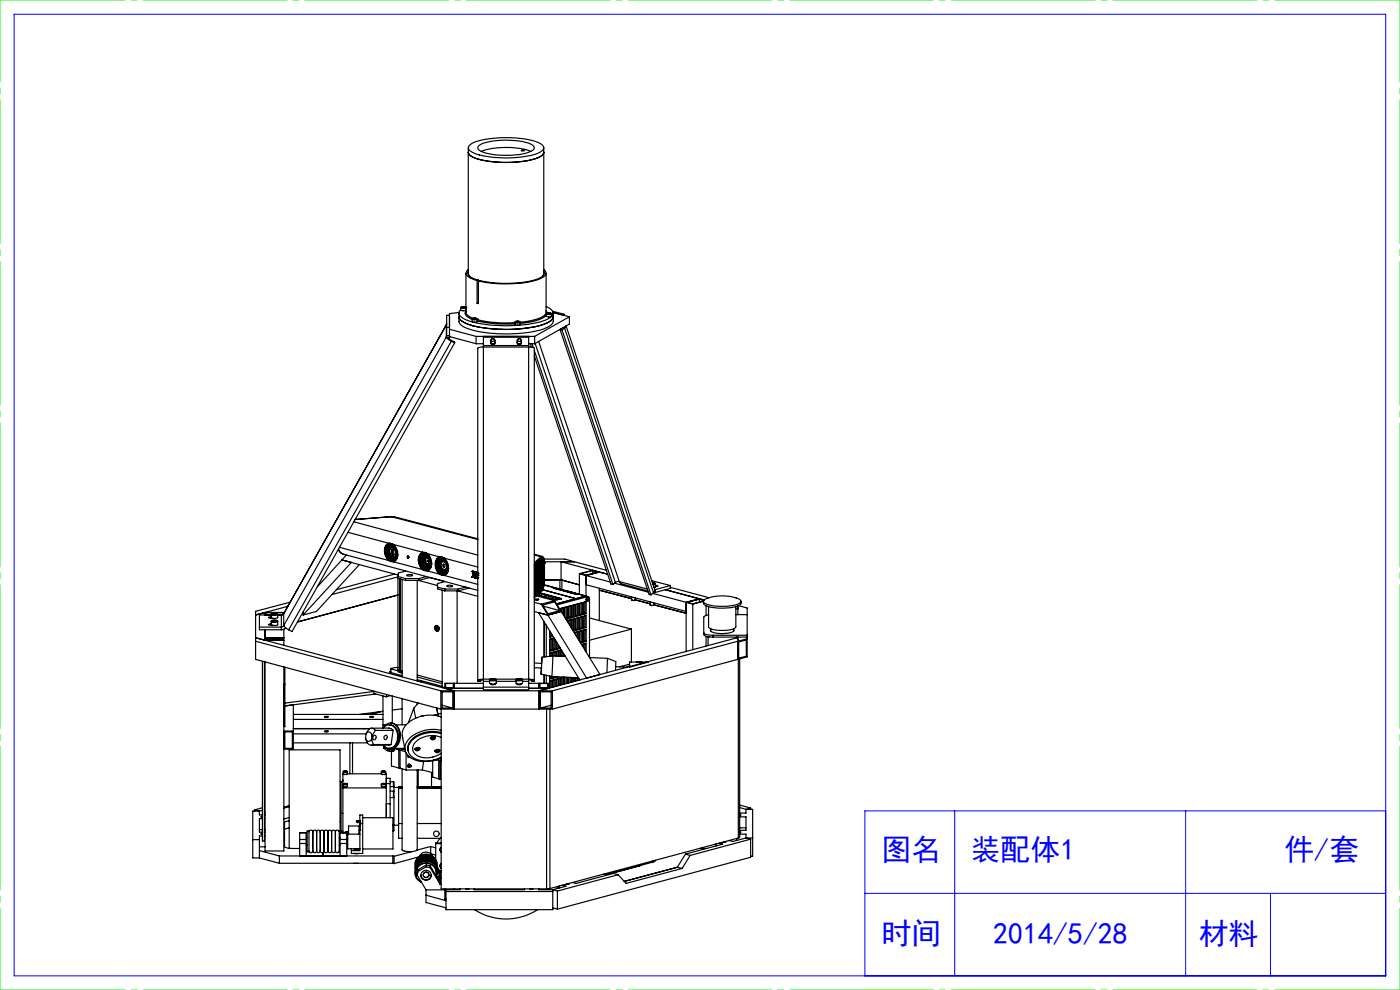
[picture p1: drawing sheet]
<svg xmlns="http://www.w3.org/2000/svg" width="297mm" height="210mm" viewBox="0 0 297 210" stroke-linecap="round" stroke-linejoin="round" font-family="sans-serif">
<defs><g id="words">
<g font-size="6.3" fill="#00f">
<text x="187" y="182.5">图名</text>
<text x="205.9" y="182.5">装配体1</text>
<text x="272.5" y="182.5">件/套</text>
<text x="187" y="200.3">时间</text>
<text x="210.7" y="200.3">2014/5/28</text>
<text x="254.3" y="200.3">材料</text>
</g>
</g></defs>
<path d="M0 0h297M0 210h297" fill="none" stroke="#0f0" stroke-width=".21" stroke-dasharray="30.5 1.3 1.3 1.3" stroke-dashoffset="3.9"/>
<path d="M0 210v-210M297 210v-210" fill="none" stroke="#0f0" stroke-width=".21" stroke-dasharray="30.5 1.3 1.3 1.3" stroke-dashoffset="13.1"/>
<path d="M3 3h291v204h-291zM202.5 172v35M251.5 172v35M294 172h-110.5v35M183.5 189.5h110.5M269.5 189.5v17.5" fill="none" stroke="#00f" stroke-width=".21"/>
<g fill="none" stroke="#000" stroke-width=".25">
<path d="M99.3 31.4v26.7l.3 .5M99.3 32.3a2.21 2.21 0 0 0 1.9 1.4 23.9 23.9 0 0 0 12.9-.2l.9-.6 .4-.6a2.37 2.37 0 0 1-2.1 1.5 22.8 22.8 0 0 1-13.2-.6l-.5-.4zM99.6 30.8a11.4 11.4 0 0 1 6.2-1.6h1.5a16.3 16.3 0 0 1 7.5 1.4 .84 .84 0 0 1 .6 .8 .84 .84 0 0 1-.6 .8 18.7 18.7 0 0 1-9.2 1.2 10.2 10.2 0 0 1-6-1.6l-.2-.6zM101.5 31a7.3 7.3 0 0 1 4.7-1.2l.7-.1a10.9 10.9 0 0 1 6.3 1.3l.1 .5a5.2 5.2 0 0 1-3.6 1.3l-.6 .1a12.7 12.7 0 0 1-7.6-1.2l-.1-.3zM102.1 32.1a16.6 16.6 0 0 1 10.5 0M110.6 31.9l.6 .1zM115.4 31.4v26.6l-.3 .6M98.8 58v8.2a1.81 1.81 0 0 0 1.6 1.3M99.3 57.2a.9 .9 0 0 0-.4 .9 .9 .9 0 0 0 .6 .7l1.7 .7M99.3 57.6v.2a1.79 1.79 0 0 0 1.7 1.5l.5 .1M101.2 59.5v4.8M101.5 59.6v4.8l-.3-.1"/>
<path d="M101.5 59.4l.1 .2M101.5 59.4l-.3 .1M115.4 57.2a.9 .9 0 0 1 .5 .9 .9 .9 0 0 1-.8 .8 22.7 22.7 0 0 1-11.7 1.1l-1.9-.4M115.4 57.6a1.19 1.19 0 0 1-1.1 1.5 24.5 24.5 0 0 1-12.5 .4l-.3 .1M115.9 58v8.2a2.09 2.09 0 0 1-1.9 1.5l-4.1 .8-.6-.1M94.7 71.5l1 .9M94.7 68.9l-34.5 61.3M94.7 71.5l-34.5 61.2M94.7 71.5l.5 .3M94.7 68.9v2.6M94.7 68.9h.1M94.8 71.2h.6l-.2 .6"/>
<path d="M94.8 71.2l-.1 .3M94.8 68.6l-.1 .3M94.8 69.5h.6M95.2 71.8l.5 .4M95.4 69.8l5.6 1.6M95.4 66.9h-.6v4.3M95.5 71.4l-.3 .4M95.7 72.4l-34.5 61.2M95.7 72.2v.2M95.7 72.4l.7 .3M95.7 72.2l.7 .4v.1M96.4 72.7l-34.5 61.3-.7-.4"/>
<path d="M97.4 66.4v1.7a2.3 2.3 0 0 0 1.9 1.6 29.5 29.5 0 0 0 16.4-.1l1.1-.6 .4-.4 .2-.5v-1.7M97.4 67.2a2.2 2.2 0 0 0 1.8 1.5 29.6 29.6 0 0 0 16.4 0 2.17 2.17 0 0 0 1.8-1.5 2.52 2.52 0 0 1-2.1 1.6 29.5 29.5 0 0 1-16.5-.2l-1-.6-.4-.5zM97.4 66.3l-2 .2v4.9l5.6 1.5M97.7 65.3l.5-.3 .6 .3M97.7 65.3v.4a.93 .93 0 0 0 1.1 0v-.4M97.7 65.3l.3 .1 .8-.1M97.8 65.2l.7-.1 .2 .1-.5 .1zM98 65.1v.1M98.3 65.1h.2h-.5M98.3 65.1h-.3M98.3 65.1v.2M98.8 65.3h.1"/>
<path d="M98.8 65.9a.91 .91 0 0 0 .6 1.5l.8 .3M98.8 65l-.2 .1M100.2 67.7l.4-.2 .6 .2M100.2 67.7v.5a.93 .93 0 0 0 1 0v-.5M100.2 67.7l.2 .1 .8-.1M100.3 67.5h.5l.4 .1-.1 .1a.55 .55 0 0 1-.8-.2zM100.5 67.6h.5zM100.8 67.5v.2M101 71.4h12.4M101 72.9h1.6M101 71.4v1.5M101.2 67.7h.1"/>
<path d="M101.2 67.8l.4 .1a27.6 27.6 0 0 0 7.6 .5M101.2 68.1l4 .6h4.1M101.5 64.3h-.3M102.6 73.6l-1.2 .3v70.6h.6v-.2M102.6 73.3v.3M102.6 71.4v1.9M102.6 73.6v70.5M102.6 73.6h9.5M102.6 73.3h9.5M102.6 71.5h9.5M104.1 72.6a.46 .46 0 0 0 .5 .4 .46 .46 0 0 0 .4-.4M104.2 72l.4-.2 .3 .2 .1 .7a.46 .46 0 0 1-.4 .5 .46 .46 0 0 1-.5-.5z"/>
<path d="M104.3 72.9h.5M109.3 68.3l.9-.1 .1 .1v.6l-.9 .1zM109.3 68.3l.1-.1a.55 .55 0 0 1 .8 .1l-.7 .1zM109.6 68.2v.1M109.7 72.6a.44 .44 0 0 0 .5 .4 .44 .44 0 0 0 .4-.4M109.8 68.2l.3 .1-.4 .1-.1-.2M109.8 68.2h-.2M109.8 68.2v.1M109.9 72l.3-.2 .3 .2 .1 .7a.44 .44 0 0 1-.4 .5 .44 .44 0 0 1-.5-.5zM109.9 72.9h.6M112.1 73.6l1.2 .2v70.7h-.6v-.2M112.1 73.3v.3"/>
<path d="M112.1 72.9h1.3M112.1 71.4v1.9M112.1 73.6v70.5M112.5 72.9l.2 .8M112.9 72.9l.2 .8M113.3 74.4l16.7 49.6M113.3 75.5l16.3 48.4 .4 .1M113.4 71.4v1.5M113.5 72.8l17.1 50.8M114.3 72.4l17.1 51M115.9 65a1.66 1.66 0 0 1 1.4 1.7 3.8 3.8 0 0 1-2.7 1.6 30.7 30.7 0 0 1-15.9-.5l-.3-.2a1.13 1.13 0 0 1-.7-1.9M115.9 65.9l.2 .5"/>
<path d="M115.9 66.6l.4-.3 .7 .3M115.9 66.6v.5a.93 .93 0 0 0 1.1 0v-.5M115.9 66.9a9.3 9.3 0 0 1-5.6 1.7M115.9 66.6l.3 .1 .8-.1M116 66.4l.5-.1 .4 .2-.1 .1a.55 .55 0 0 1-.8-.2zM116.2 66.5h.1M116.5 66.4l.2 .1h-.5M116.5 66.4l-.3 .1M116.5 66.4v.2M117 66.6h.1M117.3 66l2.4 .7M118.8 69.9l.4 .1"/>
<path d="M118.8 69.9l18.9 56.1 .4 .2M119 69.8l-.2 .1M119.2 70l18.9 56.2M119.5 69.5l.3 .1M119.7 66.7v.2M119.7 66.7l-.5 .1-1.9-.5 3.5 .9M119.8 69.6l.3-.4 18.8 55.9M119.8 69.6l-.6 .4M119.8 69.6l18.8 56.1M120.8 67.2l-7.4 4.2M120.8 67.2v1.5l-7.4 4.2M71.8 116.5l.5 .8 .5 .3"/>
<path d="M71.8 116.5l.5 .8 .5 .3 28.6 7.6M72 116.1l10.5 2.8M72.5 118.8l12 3.2M72.5 118.8l-5.2 5.7M72.5 118.8l2 .5-10.2 11.1M73.4 117.7l-.9 1.1M73.8 112.9l8.7 2.3M75.1 110.7l26.3 7M76.2 119.8l-9.1 9.9-2.8 .7M82.2 115.7a1.45 1.45 0 0 1 2 1.4 1.23 1.23 0 0 1-.1 1.3 1.23 1.23 0 0 1-1.3 .4 2.24 2.24 0 0 1-.6-3.1zM82.2 115.9a.99 .99 0 0 1 1.7 .4 1.53 1.53 0 0 1-.6 2.5 1.91 1.91 0 0 1-1.1-2.9zM82.5 115.9a1.11 1.11 0 0 1 1.6 .9 1.15 1.15 0 0 1-1 1.8 1.76 1.76 0 0 1-.6-2.7z"/>
<path d="M82.5 115.2l.9 .3M82.5 118.9l.9 .3M82.5 116.1a1.09 1.09 0 0 1 1.2 .1 1.09 1.09 0 0 1 .4 1.1 .85 .85 0 0 1-.6 1.1 .85 .85 0 0 1-1.1-.7l-.1-.9zM82.5 115.2l.1 .1M82.5 115.2a2.03 2.03 0 0 0-.4 3.3l.4 .4M82.6 118.8l.5 .3h.4M82.6 115.3a1.93 1.93 0 0 0-.5 3l.5 .5M82.6 115.3h.3l.6 .2M82.6 115.5a1.97 1.97 0 0 0-.7 1.9 1.97 1.97 0 0 0 1.4 1.5h.2M82.6 118.8l-.1 .1M82.7 115.6a1.77 1.77 0 0 0-.7 1.8 1.77 1.77 0 0 0 1.4 1.3h.1M82.8 116.1a1.18 1.18 0 0 1 1.1 .5 1.18 1.18 0 0 1 0 1.3 .74 .74 0 0 1-.8 .3 .74 .74 0 0 1-.6-.7l-.1-.8z"/>
<path d="M82.8 115.7a1.64 1.64 0 0 0 .4 2.9M82.9 115.9a1.42 1.42 0 0 0-.5 1.4 1.42 1.42 0 0 0 1.1 1.1M82.9 116.3a.98 .98 0 0 1 1.1 .4 .98 .98 0 0 1-.2 1.2 .9 .9 0 0 1-1-.2 .9 .9 0 0 1-.1-1.1zM83 116a1.27 1.27 0 0 0 .3 2.2M83 109.6l1.8 .3 16.6 4.4M83 109.6h.1M83 109.6l18.4 4.8M83 109.6l-7.7 .6M83.1 116.2a1.07 1.07 0 0 0-.4 1.1 1.07 1.07 0 0 0 .9 .8M83.1 116.7a.2 .2 0 0 1 .3-.2 .2 .2 0 0 1 .1 .3v.8h-.1M83.1 117.4l.2 .2M83.1 116.7v.7"/>
<path d="M83.1 116.7h.1M83.1 117.4h.1M83.2 118.6h.3M83.2 117.4l.1 .2M83.3 116.5l-.1 .2M83.3 118.2h.3M83.3 117.6h.1M83.4 117.6h.1M83.4 115.5a2.38 2.38 0 0 1 .3 3.6l-.3 .1M83.4 115.5l6.3 1.6M83.4 119.2l6.3 1.6M83.5 119.1l-.1 .1"/>
<path d="M84.4 117.6l-.1 .7a1.05 1.05 0 0 1-.8 .8M86.4 118a.21 .21 0 0 1 .4 .1 .22 .22 0 0 1-.4 .2zM89.2 117.8a1.03 1.03 0 0 1 1.8 .2 1.9 1.9 0 0 1-.3 2.8 1.96 1.96 0 0 1-1.5-3zM89.4 117.8a1.22 1.22 0 0 1 1.3-.1 1.22 1.22 0 0 1 .6 1.2 1.17 1.17 0 0 1-1 1.7 1.94 1.94 0 0 1-.9-2.8zM89.5 118a.93 .93 0 0 1 .9-.3 .93 .93 0 0 1 .7 .7 1.36 1.36 0 0 1-.5 2.1 1.69 1.69 0 0 1-1.1-2.5zM89.7 117.1h.4l.5 .3M89.7 117.1v.1M89.7 117.1a2.19 2.19 0 0 0 0 3.7M89.7 117.2a2.07 2.07 0 0 0-.2 3.3l.2 .2M89.7 117.2l1 .3M89.8 117.4a1.94 1.94 0 0 0 0 3.1l.5 .3h.4M89.9 117.9a1.23 1.23 0 0 1 1.4 1.6 .81 .81 0 0 1-.8 .9 .81 .81 0 0 1-.9-.8l-.1-.9 .1-.5z"/>
<path d="M89.9 118.3a.72 .72 0 0 1 .8-.1 .72 .72 0 0 1 .4 .7 .67 .67 0 0 1-.1 .9 .67 .67 0 0 1-.9 0l-.4-.7zM89.9 117.5a1.73 1.73 0 0 0-.7 1.9 1.73 1.73 0 0 0 1.5 1.2M90 117.7a1.56 1.56 0 0 0-.6 1.6 1.56 1.56 0 0 0 1.3 1.2M90.1 117.8a1.42 1.42 0 0 0-.5 1.5 1.42 1.42 0 0 0 1.1 1M90.1 118.3a.76 .76 0 0 1 .9 .3 .76 .76 0 0 1 0 .9 .55 .55 0 0 1-.6 .3 .55 .55 0 0 1-.4-.6l-.1-.5zM90.2 118.1a1.07 1.07 0 0 0-.4 1.1 1.07 1.07 0 0 0 .9 .8M90.3 118.2a.89 .89 0 0 0-.3 1 .89 .89 0 0 0 .7 .6M90.3 118.4a.69 .69 0 0 1 .7 .5 .69 .69 0 0 1-.3 .8 .72 .72 0 0 1-.6-.6 .72 .72 0 0 1 .2-.7zM90.6 118.9l.1 .2zM90.6 117.4a2.34 2.34 0 0 1 .3 3.6l-.3 .1M90.6 117.4l2.7 .7M90.7 118.9v.2"/>
<path d="M90.7 118.5a.51 .51 0 0 0-.4 .6 .51 .51 0 0 0 .6 .3M91.6 119.5l-.3 1-.6 .5M93 118.6a1.3 1.3 0 0 1 1.9 1 1.54 1.54 0 0 1-.8 2.2 2.06 2.06 0 0 1-1.1-3.2zM93 118.8a1.22 1.22 0 0 1 1.3-.1 1.22 1.22 0 0 1 .6 1.2 1.21 1.21 0 0 1-1.1 1.7 2.02 2.02 0 0 1-.8-2.8zM93.1 118.9a.93 .93 0 0 1 .9-.2 .93 .93 0 0 1 .7 .7 1.26 1.26 0 0 1-.8 2.1 1.86 1.86 0 0 1-.8-2.6zM93.3 118.1h.4l.5 .3M93.3 118.1v.1M93.3 118.1a1.74 1.74 0 0 0-.8 2.5l.8 1.2M93.3 119a.88 .88 0 0 1 .9-.1 .88 .88 0 0 1 .6 .7 1.04 1.04 0 0 1-.8 1.7 1.6 1.6 0 0 1-.7-2.3zM93.3 118.2a2.07 2.07 0 0 0-.2 3.3l.2 .2M93.3 118.2l1 .2M93.4 118.3a1.87 1.87 0 0 0-.3 3l.7 .5"/>
<path d="M93.5 118.5a1.77 1.77 0 0 0-.7 1.8 1.77 1.77 0 0 0 1.5 1.3M93.6 118.6a1.58 1.58 0 0 0-.6 1.7 1.58 1.58 0 0 0 1.3 1.2M93.6 119a1.18 1.18 0 0 1 1.1 .5 1.18 1.18 0 0 1 0 1.3 .76 .76 0 0 1-.8 .3 .76 .76 0 0 1-.6-.7v-1.1zM93.7 118.8a1.4 1.4 0 0 0-.5 1.4 1.4 1.4 0 0 0 1.1 1.1M93.7 119.2a.97 .97 0 0 1 1 .4 .97 .97 0 0 1-.1 1.1 .81 .81 0 0 1-1 0 .81 .81 0 0 1-.2-.9zM93.8 118.9a1.22 1.22 0 0 0-.5 1.3 1.22 1.22 0 0 0 1 .9M94 119.7a.26 .26 0 0 1 .4 .2 .26 .26 0 0 1-.4 .2zM94.1 119.7a.38 .38 0 0 0 .2 .6M94.2 118.4a2.34 2.34 0 0 1 .2 3.5l-.2 .2M94.2 118.4l7.2 1.9M94.3 119.2a.82 .82 0 0 0-.8 .7 .82 .82 0 0 0 .7 .9l.5-.2M113.3 117.6l1.7 .4"/>
<path d="M113.3 119.8l.1 6.7M113.3 117.7l1.5 .4M113.5 119.8l.1-.1-.1 6.8zM113.5 119.7v6.7M113.6 119.6l.1-.1v6.7M113.7 119.5l-.1 6.8M113.8 119.4v6.7M113.8 119.4l.1-.1v6.7M113.8 119.4v6.6M114 119.2v6.7M114.2 119.1v6.6M114.3 118.9l.2-.1-.1 6.7"/>
<path d="M114.4 118.9l-.1 6.8M114.6 118.7v6.7M114.8 118.1l.1 .2M114.8 118.1l-1.5 1.3M114.8 118.6v6.6M114.9 118.3l.2-.1 .3 .3 .1 .9M114.9 118.6h.1M114.9 118.5h.1M114.9 118.5v6.6M114.9 118.3l-1.6 1.4M114.9 118.4v.2M114.9 118.4l.1 .1"/>
<path d="M114.9 118.4h.1M114.9 118.5v6.4M114.9 118.5v.1M115 118a1.42 1.42 0 0 1 .5 1.4M115 118.5h-.1M115 118l-.2 .1M115 118.5v6.4M115.1 118.4v.1M115.1 118.5v6.3M115.1 118.5h.1M115.1 118.5l.2 .9M115.1 118.4h.1"/>
<path d="M115.1 118.4l.3 .3v.8M115.3 119.4v3.7M115.3 119.4l-.2 .1M115.3 119.4l.1 .1M115.4 118.6h4.4l2 .6M115.4 119.5v3.6M115.5 119.4v3.7M115.5 119.4h.1M115.5 119.2h6.3M121.8 119.2l6.8 1.8M54.2 136l39.3 10.5M56.2 130.4h.1"/>
<path d="M56.2 135.8l-2-.5 42.1 11.2v3.9M56.2 129.9v.5M56.2 133.6v2.2M56.2 129.9h4v.2M56.2 135.3h4M56.2 135.8h4M56.4 130v.4h1.1M56.4 135.3v.4h3.6v-.4M57.4 132.4l-.5 .1 .5 .1M57.4 130.9l-.5 .1 .5 .1M57.4 132.6h.3M57.4 132.4h.1"/>
<path d="M57.4 131.1h.3M57.4 130.9h.1M57.4 130.9v.2M57.4 132.4v.2M57.5 130.3a1.08 1.08 0 0 1 1.4 0M57.5 131.8a.98 .98 0 0 1 1.4 0M57.5 130.3l.1 .7a1.35 1.35 0 0 0 1.3 0v-.7M57.5 131.8v.7l.5 .2 .8-.1 .1-.8M57.5 130.3l.1 .1a1.35 1.35 0 0 0 1.3-.1M57.5 131.8l.5 .2 .9-.2M57.5 130.4h-2.5v3.2h4.7M57.6 130.2l.4-.1 .8 .1a.96 .96 0 0 1-1.2 0z"/>
<path d="M57.7 131.6h.1a.65 .65 0 0 1 1 .2h-.1a.68 .68 0 0 1-1-.2zM58.1 130.1l-.2 .1h.7l-.2-.1M58.1 130.1h.3M58.1 130.1v.2M58.1 131.6v.2M58.1 131.6l-.2 .1h.7l-.2-.1M58.1 131.6h.3M58.4 130.1v.2M58.4 131.6v.2M58.9 130.4h1M58.9 130.4h.9M60 130v.3"/>
<path d="M60.2 132.7l1 .9M60.2 130.2l-.5 .2v3.2M60.2 132.7l-.4 .3h-4.8M60.2 130.2v2.5M60.2 133.5v3.4M60.2 130.1v.1M60.6 133.2l-.5 .3-.4 .1M61.1 128.6l-6.9 1.8 2-.5M61.6 127.7l-7.4 2v10.2l39.3 10.5M64.3 129.8v.6M83.7 121.8l-12.3 3.3M84.4 126.2l-21.3 5.7"/>
<path d="M84.4 121.9v20.2M84.4 122.4l-14 3.7M84.5 122.3l1.5 .4M84.8 122.8v19.4M85.3 122.9v20.7M86 122.7h2.9M86 122.7v.4M86 123.1h2.9M86.1 121.1l-1.6 .5v1.1l1.5 .4M86.3 122l.1-.1a1 1 0 0 1 1.1 .2h-.1a.96 .96 0 0 1-1.1-.1zM88.5 123.1v21.4M88.8 123.1l4 1.1"/>
<path d="M88.9 122.7v.4M89.7 120.8l.5 .3h.4M89.7 120.7l1 .3M89.7 120.7v.1M90.5 122.3l-1.6 .4M90.6 121.1l2.7 .7M90.7 121l-.1 .1M91.1 122.5h.1M91.1 122.5l3.3 .9M91.1 122.5l-2.2 .6M92.3 132.9a.5 .5 0 0 1 .7 .3 .5 .5 0 0 1-.3 .6l-.4-.3zM92.4 132.7a.64 .64 0 0 1 .7 .5 .64 .64 0 0 1-.4 .7 .78 .78 0 0 1-.3-1.2z"/>
<path d="M92.4 133.2h.2M92.4 133.2v.1M92.4 133.3h.2M92.4 133.3h.1M92.5 133.2v.1M92.5 132.8h.1M92.6 132.8a.58 .58 0 0 1 .5 .4 .58 .58 0 0 1-.3 .6M92.6 133.3v.1M92.6 133.6h.1M92.6 133.4v.2M92.6 133.2h.1M92.6 133h.1"/>
<path d="M92.6 133v.2M92.7 133h.1M92.7 133.5l-.1 .1M92.7 133.2v.1M92.7 133.2l-.2 .1M92.7 133.2h-.1M92.7 133v.2M92.7 133.4v.2M92.7 133.4h.2M92.7 133.3h.2M92.7 133.3h-.1M92.8 124.6l1.6 .3"/>
<path d="M92.8 133.3l-.2 .1M92.9 133.3l-.2 .1M92.9 133.3v.1M92.9 132.9l.2 .1M93 133l.1 .3zM93.1 133.3v.1M93.1 133.3v.2M93.3 121.8l.9 .3M93.3 121.7l.5 .2h.5M93.3 121.7v.1M93.8 125.2v20.7l.6-.1M93.8 121.8h.5"/>
<path d="M94.2 122.1l7.2 1.9M94.3 121.9l-.1 .2M94.4 124.9v.4M94.4 124.9h2.8M94.4 125.3h2.8M94.4 123.4l-1.6 .4v1.1l1.6 .4M94.8 124.3a1.34 1.34 0 0 1 1.2 0 1.15 1.15 0 0 1-1.2 0zM95.2 120.5l-.3 1-.6 .4M97 125.3v19.6M97.1 125.3l4.3 1.2M97.2 124.9v.4M98.8 124.5l-1.6 .4"/>
<path d="M99.5 124.7l-2.3 .6M100.2 122.4h.1M100.2 121.2h.1M100.2 121.2l.2 .7M100.3 122.4h.1M100.3 121.2h.1M100.3 121.2l.2 .6M100.4 121.9h.1M100.4 121.9l-.2 .5M100.5 121.9h.1M100.5 121.9l-.3 .5M100.5 122h.1"/>
<path d="M100.5 121.8h.1M100.5 122v.1M100.5 122l-.2 .4M100.5 122.1l.3 .5M100.6 122h.1M100.6 122l.2 .5M100.6 121.9h.1M100.6 121.9l.3 .7M100.8 122.6h.1M100.8 121.3h.1M100.8 121.3l-.3 .5M100.8 121.3v.1"/>
<path d="M100.8 122.5v.1M100.8 121.3l.1 .1M100.8 122.5l.1 .1M100.8 121.4l-.2 .4M100.8 121.4h.1M100.9 121.4h.1M100.9 122.6h.1M100.9 122v.1M100.9 122h.1M100.9 121.4l-.3 .5M100.9 122.1h.2M100.9 121.9h.1"/>
<path d="M100.9 121.9v.1M100.9 122l.2 .1M101 121.9h.1M101 121.9l-.1 .1M101.1 121.9h.1M101.1 122.7h.1M101.1 121.4v.1M101.1 122.1h.1M101.1 121.5h.1M101.1 121.5v.4M101.1 122.1v.6M101.1 121.4l.3 .1"/>
<path d="M101.1 122.7l.3 .1M101.1 121.5h.3M101.1 122.7h.3M101.2 121.6h.1M101.2 121.9h.1M101.2 122.1h.1M101.2 122.5h.1M101.2 122.5v.1M101.2 122h.1M101.2 121.9l.2 .1M101.2 121.6v.4M101.2 122.1v.4"/>
<path d="M101.2 122.5l.2 .1M101.2 121.6l.1 .1M101.2 121.6h.2M101.2 122.1l.2 .1M101.2 122.6h.2M101.2 122h.2M101.3 121.5h.1M101.3 121.7h.1M101.4 121.5h.1M101.4 122h.1M101.4 121.6l-.1 .1M101.4 121.6h.1"/>
<path d="M101.4 122.6h.1M113.4 126.5h.1M113.3 127.8l1.5 .4M113.3 129.7l2.9 .8M113.5 126.4h.1M113.5 127.1l.8 .1-.6 .1zM113.6 126.3h.1M113.6 126.2h.1M113.7 127.3h.4M113.7 126.2l-.1 .1M113.8 126.1h.1M113.8 126.4l3.9 1"/>
<path d="M113.8 126h.1M113.9 126l-.1 .1M114 126.2l4 1.1 1.1-.3M114 126h.1M114 125.9h.1M114.1 125.9v-6.7l-.1 6.8M114.1 125.9l-.1 .1M114.2 125.8h.1M114.2 125.7h.1M114.3 125.7v-6.7l-.1 6.8M114.3 125.7l-.1 .1M114.3 126.3h.1"/>
<path d="M114.3 125.7h.1M114.3 125.5h.1M114.4 126.3h.1M114.4 125.9v.4M114.4 125.9l4 1.1M114.5 125.8l4.6 1.2M114.5 125.9l3.9 1.1-.8 .2M114.5 125.9h-.2M114.5 125.9h-.1M114.5 125.5h.1M114.5 125.7l4.6 1.3M114.5 125.4h.1"/>
<path d="M114.6 125.4h.1M114.7 125.4v-6.7l-.2 .1v6.7M114.7 125.4l-.4 .3M114.7 125.3h.1M114.7 125.2h.1M114.8 125.2h.1M114.8 126.4h.1M114.8 125.2v-6.7l-.1 6.8M114.8 128.2l1.4 2.3M114.8 125.2l-.1 .1M114.9 125.4l-1.6 1.4M114.9 125.1h.1"/>
<path d="M114.9 125.3v.1M114.9 126.4h.1M114.9 126.4h-.1M114.9 125.3l-1.6 1.4M114.9 124.9h.1M114.9 124.9v.1M115 124.9l-.1 .2M115.1 123.1h.2M115.1 124.7v.1M115.1 128.4l2.6-.7 1.1 1.8-2.6 .7zM115.3 128.6l3.5 .9M115.3 123.1l-.2 1.3"/>
<path d="M115.3 123.1h.1M115.4 126.5v.1M115.4 126.5l-.1 .1M115.4 124.1l2.3 .6M115.4 123.1l-.3 1.7M115.4 124l2.4 .7M115.4 131.9v7.4M115.5 131.9v7.4M115.5 123v.1a3.6 3.6 0 0 1-.6 2.3M115.5 123.1l-.2 1.5-.4 .7M115.5 123.1h.1M115.5 123h3.5"/>
<path d="M115.8 126.7h.1M115.9 132.6v6.7M116.2 130.5l-2-.5 8.8 14.2M116.3 126.8h.1M116.4 126.8v.1M116.6 133.7v1.5l.6-.2M116.6 135.6l.6-.2v2.6l-.6 .1zM116.8 126.9h.1M116.9 126.9v.1M116.9 134.3v.7M116.9 135.5v2.4M116.9 138.5v.7"/>
<path d="M116.9 135l-.3 .1M116.9 135h.3M116.9 137.9l-.3 .1M116.9 137.9l.3 .1M116.9 126.9l-.1 .1M117.2 139.1v-.7l-.6 .1v.7M117.2 134.7v.3M117.3 139.1l-.2 4.4M117.3 139.1l-2.3 .3M117.3 139.1l2.6 .1M117.3 127.1h.1M117.4 127.1h.1"/>
<path d="M117.4 139.1v-.8l.6-.1v1M117.4 127.1h-.1M117.5 135.3l-.1 .1v2.5l.6-.1M117.5 124.8h.1M117.5 124.8l.7 .1M117.7 124.7h.2h-.2M117.7 124.7l-.3 .1 5 1.3M117.7 127.4l-2.9 .8M117.7 127.4l9.6 15.7-2.8 .8-8.3-13.4M117.7 137.7l-.3 .1M117.7 135.6v2.1M117.7 138.2v.9"/>
<path d="M117.7 137.7l.3 .1M117.7 124.7l.8 .2M117.7 124.7l-.2 .1M118 136v1.8M118.1 128.1h.1M118.1 127.1h.4zM118.1 127.1h.4M118.2 139.2v-1.1l.6-.1v1.2M118.2 124.9v.1M118.2 136.3v1.4l.6-.1M118.3 124.9v.1M118.3 124.9l.6 .2"/>
<path d="M118.4 124.9l.8 .2M118.4 124.9l.7 .2M118.4 124.9h-.1M118.5 137.5l-.3 .1M118.5 136.8v.7M118.5 138v1.2M118.5 137.5l.3 .1M118.5 124.9h-.3M118.7 129.1l.1 .1M118.8 123h.4v2.1M118.8 123h.1M118.8 123v1.9"/>
<path d="M118.8 137.3v.3M118.9 125.1v.1M119 125.2h.1M119 125.2l.6 .1M119 129.6v-.6l.6-.1v1.6M119 123l3.9 1.1M119.1 125.1h.2M119.1 125.1h-.2M119.1 129.7l-2.9 .8M119.1 127h.1M119.1 137.9l-.1 1.3M119.1 125.1l.9 .2h-.2"/>
<path d="M119.1 125.1l.7 .2M119.1 125.1l-.1 .1M119.3 129v1.1M119.3 138.1v1.1M119.6 138.6v.6M119.6 125.3v.1M119.7 125.3v.1M119.7 125.3l.6 .2M119.8 130.9v-2.1l.6-.1v2.6M119.8 139v.2M119.8 125.3h-.2M119.9 125.3h.1"/>
<path d="M119.9 125.3l.7 .1M119.9 125.3h-.2M120.1 131.2h-.1M120.1 128.8v2.4M120.1 131.2l.3 .1M120.3 131.6h.1v.2M120.3 125.5h.1M120.4 131.3h-.3M120.4 125.5v.1M120.4 125.5l.6 .2M120.6 125.5h.1M120.6 125.5l.6 .2"/>
<path d="M120.6 128.6l.6-.1v2.5l-.6 .2zM120.6 132.2v-.6l.6-.2v1.7M120.6 125.5h-.2M120.7 125.5h-.4M120.7 125.5l.7 .2M120.9 130.9l-.3 .1M120.9 128.5v2.4M120.9 131.5v1.2M120.9 130.9l.3 .1M121 125.7v.1M121.1 125.7v.1M121.1 125.7l.6 .2"/>
<path d="M121.2 125.7h.2M121.2 125.7h-.2M121.3 125.7l.8 .1M121.3 125.7l.6 .1M121.3 125.7h-.2M121.4 128.4l.6-.1v2.5l-.6 .2zM121.4 133.5v-2.1l.6-.2v2.6M121.7 130.7l-.3 .1M121.7 128.3v2.4M121.7 131.3v2.4M121.7 130.7l.3 .1M121.7 133.7h-.2"/>
<path d="M121.7 133.7l.3 .1M121.7 125.9h.1M121.8 134.2h.2v.2M121.8 125.9v.1M121.8 125.9l.6 .2M121.9 125.8l.2 .1M121.9 125.8l-.2 .1M122 133.8l-.4 .1M122 125.9h.2M122 125.9l.7 .1M122 125.9h-.2M122.2 127h.1"/>
<path d="M122.2 125.9l.6 .1M122.2 128.2l.6-.2v2.6l-.6 .2zM122.2 131.2l.6-.2v2.6l-.6 .1zM122.2 134.8v-.7l.6-.2v1.8M122.2 127l-4.1 1.1M122.2 127l-7.1-1.9 7.1 1.9M122.4 126.1h.1M122.5 130.5l-.3 .1M122.5 128.1v2.4M122.5 131v2.5M122.5 134v1.3M122.5 130.5l.3 .1"/>
<path d="M122.5 133.5l-.3 .1M122.5 133.5l.3 .1M122.7 126h.1M122.7 126l-.3 .1M122.7 126h.2M122.7 126l1.5 .4M122.9 126l1.5 .4M122.9 121.7v4.3M122.9 121.7l1.4 .4M123 128l.6-.2v2.6l-.6 .2zM123 136.1v-2.2l.6-.2v2.6M123 130.9l.6-.1v2.5l-.6 .2z"/>
<path d="M123.2 121.7l2.5-.7 1.2 .3-2.6 .7zM123.3 130.3l-.3 .1M123.3 127.9v2.4M123.3 130.8v2.5M123.3 133.8v2.4M123.3 130.3l.3 .1M123.3 133.3h-.3M123.3 133.3h.3M123.3 136.2l-.2 .1M123.3 136.2l.3 .1M123.4 136.7h.2v.3M123.6 136.3l-.4 .1"/>
<path d="M123.8 130.7l.6-.1v2.5l-.6 .2zM123.8 127.8l.6-.2v2.6l-.6 .1zM123.8 133.7l.6-.2v2.6l-.6 .1zM123.8 137.4v-.8l.6-.2v2M124.1 130.1l-.3 .1M124.1 127.7v2.4M124.1 130.6v2.5M124.1 133.6v2.4M124.1 136.5v1.4M124.1 130.1l.3 .1M124.1 133.1h-.3M124.1 133.1h.3"/>
<path d="M124.1 136l-.3 .1M124.1 136l.3 .1M124.2 126.5h.2M124.2 126.4h.2M124.2 126.5l-6.1 1.6M124.2 126.5l.4 .1M124.2 126.4l-2 .6M124.3 122.1v4.3M124.3 124l21.3 5.7M124.3 122.1l5.2 1.4M124.4 126.5l.4 .1M124.4 126.9l.1-.1a.4 .4 0 0 1 .6 .3 .4 .4 0 0 1-.5 .5l-.2-.2z"/>
<path d="M124.4 127.5h.1M124.5 126.9l.1-.1a.31 .31 0 0 1 .2 .4 .31 .31 0 0 1-.4 .1zM124.5 127.2l.2 .1M124.5 127.1h.2M124.6 126.7l.3 .4M124.6 126.6a.35 .35 0 0 1 .5 .4v12.5l3.8 .2M124.6 126.7h.1M124.6 126.6l-6.4 1.7M124.7 127.1l-.1-.1-.1 .3h.2M124.7 127.1v.2M124.8 127.3l-.1 .2h-.3M124.9 127.1h.1"/>
<path d="M125.1 131.1l8.8 2.3M125.7 121v.6M127.1 121.3l-1.4-.3-2.8 .7M127.1 125.2l6.9 1.8M127.1 121.3l1.8 .5-9.9-2.6v3.8M127.1 121.3l-2.8 .8M127.1 124.8v6.8M128.9 139.7l-.1 3M128.9 139.7l1.7 .6v1.9M130.4 123.7l7.1 1.9M130.6 123.6l-.6 .4M131.4 123.4h-.4l-.4 .2"/>
<path d="M131.4 123.4l.4 .5 5.6 1.5M131.4 123.4l5.9 1.5M133.9 133.4v7M133.9 133.4l-8.8 2.4M134 127.3h.8M134 126.6v.7M134.8 126.8v.5M134.8 127.2l3.1 .9M137.9 128.3h.8M137.9 127.7v.6M137.9 128.3l.1 .1M138 128.4h.7"/>
<path d="M138.3 123.2l3.9 1M138.4 123.6h.1M138.5 125.9l7.1 1.9M138.5 123.6l.2 .1-.2 .1M138.5 123.6v.2M138.6 125.7l-.5 .5M138.7 125.7h.3M138.7 127.9v.4M138.7 128.3v.1M138.7 128.3l6.9 1.8M138.9 125.1h.1M138.9 125.1l-.3 .6"/>
<path d="M139 125.1v.6M139 123.8l-.2-.2h-.4l.5 .1-.4 .2M139 124.5l-.3 .2M139 124.2l.6 .1-.6 .2M139 123.8l-.5 .2M139 123.8v.7M141.1 125.1l8.3 2.2zM142.2 124.6l8.2 2.2M142.2 124.2v.6l-3.2 .9M142.2 124.2l-3.2 .9M145.6 127.8v10.4M145.6 127.8l1.4 .4"/>
<path d="M147 128.2v9.6M148.4 127l-2.8 .8M148.4 127.1l-2.6 .7 1.2 .3 2.2-.6M148.4 127.1l.9 .2M148.4 127.1v.6M149.3 134.2a2.27 2.27 0 0 0 2 .6M149.4 127.2a9 9 0 0 1 7.7 .1l.1 .3a2.31 2.31 0 0 1-2.1 .9h-.4a8.2 8.2 0 0 1-5.4-.7l-.1-.3zM149.8 128.5v2.1M149.8 135v2M150.3 128.7v4.3a2.13 2.13 0 0 0 2 .7h.5a4.8 4.8 0 0 0 3.3-.6v-4.4M150.3 130.4l-.8 .3-.2 .2v3.7a2.27 2.27 0 0 0 2 .5M150.4 135.1h-.2v1.8"/>
<path d="M150.8 133.5l-.1 .2a1.74 1.74 0 0 0 1.8 .7h.4a3.4 3.4 0 0 0 2.8-.7l-.1-.2M150.8 133.4v.5M151.3 135.1h7.2M151.3 134.8v.3M151.3 134.8h7.2M155.6 133.4v.5M156.1 130.4h2.4M156.1 129.1l.4 .1M156.2 135.1v.3M156.4 135.1v.2M156.5 135.2l-42.1 11.3v3.9M156.5 128.5v1.9"/>
<path d="M156.5 135.1v4.8M156.6 139.8v38M156.7 128.5l1.8 .5v10.3l-41.3 11.1M156.7 136.2l1.6-.5v3.5l-1.6 .4zM156.9 139.8v37.8l-.3 .2M157.2 127.6v.3a2.31 2.31 0 0 1-2.1 1h-.4a9.9 9.9 0 0 1-5.3-.6l-.2-.3v-.4l-2.2 .6M158.5 135.5l-41.3 11M55.7 140.3v38.1h.4v-38M56.2 140.4v40.1h4v-39M60.2 155.1h2M60.2 145.2h.2M60.4 155.2h1.6v3.5h-1.6z"/>
<path d="M60.4 141.5v12.6h-.2M62.2 157.6h15.7M62.2 155.7h15.5M62.2 154.6h16.2M62.2 154.5h16.2M62.2 152.6h19M62.2 151.5h19M68.8 155.1a.6 .6 0 0 1 .8 .1h-.7zM68.8 152l.9 .1-.6 .1zM69 155.2h.5M69 152.2h.5M74.2 154.5v.1"/>
<path d="M74.2 157.6v6.5M74.8 154.5v.1M74.8 157.6v6.5M77.1 154.5l.2 .1M77.5 156.6a.66 .66 0 0 0 .6 .7 .66 .66 0 0 0 .7-.5M77.5 156.6a1.3 1.3 0 0 0 1.4 1.4l.3-.1M77.7 155.6a.68 .68 0 0 1 .8-.2 .68 .68 0 0 1 .4 .7M77.7 155.6l-.2 1M78.4 152l.9 .1-.6 .1zM78.6 152.2h.5M78.8 154.5l3.8-.1 .8 .5M78.8 156.8l.4 1.1"/>
<path d="M78.9 156.1l-.1 .7M79.2 156.1l.2-.1a.43 .43 0 0 1 .4 .5 .43 .43 0 0 1-.6 .3zM79.2 157.9h3.8M79.3 146.7l-18.9 2.4M79.3 146.6v.5l2.6 .7M79.7 154.9a.94 .94 0 0 0-1.4-.2l-.6 .9M79.7 154.9l-.8 1.2M79.7 154.9h3.7M79.7 147.2l-19.3 2.5 1.8-.2v9.4h-2M80.5 151l-2.1 .5M81 150.9l-2.3 .6M81.2 153.7h.6"/>
<path d="M81.2 150.9l-5 .6M81.2 147.6v6.8M81.3 158a1.53 1.53 0 0 0 1.6 .7 1.53 1.53 0 0 0 1.2-1.2 2.64 2.64 0 0 0-1.4-3.7 1.4 1.4 0 0 0-1.4 .6 1.67 1.67 0 0 1 1.7-1 1.67 1.67 0 0 1 1.5 1.2 3.3 3.3 0 0 1-.7 3.9M81.4 158.2a.89 .89 0 0 0 .8 1M81.6 156.1l.1-.1a.42 .42 0 0 1 .4 .5 .42 .42 0 0 1-.6 .3zM81.6 153.9h-.2v.3M81.7 158.5l.1 .2 .2-.1M81.9 158.6v.1M82 147.3l-.1 .5M82.3 158.7l-.1 .5M82.4 158.7l-.1 .5h-.1M82.5 153.8a2.33 2.33 0 0 1 2 3.1 1.92 1.92 0 0 1-2 1.8"/>
<path d="M82.6 158.7l-.1 .6 .9-.1M82.7 142.4l.2 .1M82.7 142.4l-.1 .5M82.8 153.4a2.07 2.07 0 0 1 2.1 2.1 3.3 3.3 0 0 1-1 3M82.8 147.6l-.9 .2M82.9 141.9l1.5 .4M82.9 142.4h-.2M83 157.9l-4.2 .2M83 159.4v3.1l1.6 .4M83.1 158.7v.4l-.2-.4M83.1 158.7v.4M83.2 147.6v5.8"/>
<path d="M83.4 154.9l-.4 3M83.4 159.2h.2M83.5 159.1l-.1 .1M83.5 159.1h.1M83.6 159.2l-.8 .2M83.6 159.1v.1M83.7 158.8l.9 .3M83.7 158.7h2.2M83.8 158.5l-.3 .6M83.8 158.5h.1M83.9 158.5l-.3 .6M84.4 142.1l.2 .4 .5 .2"/>
<path d="M84.4 141.6l-1.5 .2v.9l2.4 .6M84.4 142.1l.4 .1M84.6 159.1v3.8M84.8 142.2l.3 .5M84.8 142.2l.5 .1M84.9 159.1v3.9l1.2 .3M84.9 159.1l1.1 .3M85.1 142.7h.2M85.3 148.2v5.5M85.3 150.3l-2.1 .3M85.4 156.3v.2M85.5 158.7l.2 .1"/>
<path d="M85.7 158.8l-1.1 .3M85.7 158.8v.1M85.9 158.8l-1 .3M86.1 153.7l-2.1 .1M86.1 159.7v3.6M87.8 150.2l.4 2.2M87.8 150.2l-1.2 3.1M88.2 158.8a.42 .42 0 0 1 .5-.2 .42 .42 0 0 1 .3 .5 .43 .43 0 0 1-.5 .2 .43 .43 0 0 1-.3-.5zM88.3 158.9l.2-.1h.3v.2l-.5 .1zM88.5 143.6l5.3 1.4M88.5 149v.4M88.5 144.2l5.3 1.4"/>
<path d="M88.5 143.2l5.3 1.4M88.6 159v.1M88.7 149.1l-.9 1.1M89.1 158.7v.1a.57 .57 0 0 0-.6-.3 .57 .57 0 0 0-.5 .5v-.1M89.3 144.4v.3M89.8 151.9l-.2-.1-.3 .2M91.6 156.4h.7a.44 .44 0 0 1-.4 .5 .44 .44 0 0 1-.5-.3zM91.6 156.6l.5-.1v.2l-.4 .1zM91.9 156.6v.2M92.4 156.3v.1a.62 .62 0 0 0-.6-.2 .62 .62 0 0 0-.5 .5v-.1M92.4 159.2a.43 .43 0 0 1 .5-.2 .43 .43 0 0 1 .3 .5 .42 .42 0 0 1-.5 .2 .42 .42 0 0 1-.3-.5zM92.5 159.3l.5-.1 .1 .2-.2 .2-.3-.1z"/>
<path d="M92.6 150.2l.3 1.3M92.8 159.4l.1 .2M92.9 151.5l-.9 .2M92.9 151.5l.1 .4M93.3 159.1v.1a.62 .62 0 0 0-.6-.2 .62 .62 0 0 0-.4 .4l-.1-.1M93.5 146.5h23.7M93.5 150.4h23.7M93.5 146.5v3.9M93.6 155.6a5.9 5.9 0 0 0-7 2.6 2.41 2.41 0 0 0 2.2 3 6.8 6.8 0 0 0 4.8-.6M93.6 156.4a4.8 4.8 0 0 0-5.9 1.7 1.9 1.9 0 0 0 1.7 2.5 5.4 5.4 0 0 0 4.2-.8M93.6 155.4a6.3 6.3 0 0 0-6.8 2.2l-.3 .8 .1 .9M93.6 152.1a6.9 6.9 0 0 0-8.1 2.5l-.2 1.2 .6 3.3"/>
<path d="M93.6 154.9a7.2 7.2 0 0 0-7.2 2.4 2.46 2.46 0 0 0 1.3 3.7 7.5 7.5 0 0 0 5.9-.2M93.6 150.4v38.2h22.4M93.6 151.3l-.7 .2M93.8 146.7h2.3v3.5h-2.3zM93.8 149.6l2.3 .6M94.5 145h1.7v1h-1.7zM96.3 144.9v1.1M102.6 144.1h-.9l-.3 .2h.6M102.6 144.2l-.6 .1M102.6 144.1v.4M102.6 144.9h-8.2v1.1h8.2M102.6 144.5v1.8h9.5v-1.8"/>
<path d="M102.6 145.8h9.5M102.6 144.5h1.3M102.6 144.1h1.4M103.9 144.2a1.02 1.02 0 0 1 1.4 0M103.9 144.2v.7l.2 .2M103.9 144.2l.5 .2 .9-.2M104 144.1l.1-.1a.61 .61 0 0 1 1 .2h-.1a.68 .68 0 0 1-1-.1zM104.1 145.1l.5 .2 .4-.2M104.1 145.1v.1M104.4 144l-.2 .1h.7h-.2M104.4 144l.3 .1M104.4 144v.2"/>
<path d="M104.7 144.1v.1M105 145.1v.1M105.1 144.1h4.5M105.3 144.2l-.1 .7-1.1 .2M105.3 144.5h4.2M109.5 144.2a.98 .98 0 0 1 1.3 0M109.5 144.2v.7l.2 .2M109.5 144.2l.5 .2 .8-.2M109.6 144.1l.1-.1a.65 .65 0 0 1 1 .2l-.9 .1zM109.7 145.1l.5 .2 .4-.2M109.7 145.1v.1M110 144l-.2 .1h.7h-.2"/>
<path d="M110 144l.3 .1M110 144v.2M110.3 144.1v.1M110.6 145.1v.1M110.7 144.1h1.4M110.8 144.2v.7l-1.1 .2M110.8 144.5h1.3M112.1 144.1l1.2 .2h-.6M112.1 144.2l.6 .1M112.1 144.1v.4M112.1 144.9h4.2v1.1h-4.2M113.3 140.6l1.6 .1 .1-1.3-.2 3.6v-1.3"/>
<path d="M113.3 141.6l1.6 .1M114.4 144.9v1.1M114.5 145h1.7v1h-1.7zM114.7 146.7h2.2v3.5h-2.2zM114.8 143l2.3 .5M115.4 143.1v1.8M115.5 143.1v1.8M115.9 143.3v1.6M116 150.4v38.2M116.6 143.4v.7l.6-.2M116.7 150.4v38.1M116.9 143.5v.3"/>
<path d="M116.9 144.3v1.6M116.9 143.8l-.3 .1M116.9 143.8l.3 .1M116.9 149.6l-2.2 .6M117.1 143.5l5.6 .3M117.2 145.8v-1.5l-.6 .2v1.5M117.2 143.5v.4M117.2 146.5v3.9M117.4 143.5v.4l.6-.2M117.7 143.5v.1M117.7 144.1v1.6M117.7 143.6l-.3 .1"/>
<path d="M117.7 143.6l.3 .1M118 145.6v-1.5l-.6 .1v1.5M118 143.5v.2M118.2 143.6h.2M118.5 143.9v1.5M118.8 145.4v-1.5l-.6 .1v1.5M119.3 143.7v1.5M119.6 145.2v-1.6l-.6 .2v1.5M119.8 143.6v1.5M120.1 143.6v1.4M120.4 143.7v1.2M120.6 143.7v1.2"/>
<path d="M120.9 143.7v1.1M121.2 143.7v1M121.4 143.7v1M121.7 143.7v.9M122 143.7v.8M122.2 143.7v.8M122.5 143.7v.7M122.8 143.8v.5M130.6 141.4l2.4 .1M133 141.5v.1M133.6 141.2l-.6 .3M133.6 140.9l-2.2 .6"/>
<path d="M133.6 140.4h3.9l-3.9 1.1zM135 140.4h1.1M53.6 178.1h1.4M54 171.8l1 .2M54 171.8v.2M55 172v.9h.7M55 172h-1.4v10h1.4M55 179.6h1.2M55 176h.7M55.7 176.8l-.4 .1 .4 .1M55.7 173.2h-.4l.4 .1M55.7 173.7h-.7v2.8h.7"/>
<path d="M55.7 177.3h-.7v4.7M55.7 171.9l-.7 .1M55.7 171.3l-1.7 .5M56.1 172.9h.1M56.1 173.7h.1M56.1 176.5h.1M56.1 177.3h.1M56.1 176h.1M56.2 172.3l-.1 .1M61 171l.3 .1M61.3 174.1l-.5 .1-.4 .3v5.1a1.98 1.98 0 0 0 1.5 .4h1.7M61.3 175.6l-.9 .4"/>
<path d="M61.3 170.9l-1.1 .3M61.3 171.1l-1.1 .3M61.3 173.4l-1.1 .3M63.6 178.1h1.3M63.6 176.7h1.3M63.6 178.9h1.3M64.9 179.3h.3M64.9 177.7h.3M65.2 176.3h.3v4.4h-.3zM65.5 176.5a.41 .41 0 0 1 .5-.4 .41 .41 0 0 1 .4 .4M66.4 176.5v4M66.4 176.5a.41 .41 0 0 1 .4-.4 .41 .41 0 0 1 .4 .4"/>
<path d="M67.2 176.5v4M67.2 176.5a.39 .39 0 0 1 .4-.4 .39 .39 0 0 1 .3 .4M67.9 176.5v4M67.9 176.5a.41 .41 0 0 1 .5-.4 .41 .41 0 0 1 .4 .4M68.8 176.5v4M68.8 176.5a.41 .41 0 0 1 .4-.4 .41 .41 0 0 1 .4 .4M69.6 176.5v4M69.6 176.5a.39 .39 0 0 1 .4-.4 .39 .39 0 0 1 .3 .4M70.3 176.5v4M70.3 176.5a.41 .41 0 0 1 .4-.4 .41 .41 0 0 1 .5 .4M71.2 176.5v4M71.2 176.5a.46 .46 0 0 1 .6-.3 .46 .46 0 0 1 .2 .7v3.1a.47 .47 0 0 1-.2 .8 .47 .47 0 0 1-.6-.3"/>
<path d="M72 179.3h.1M72 177.7h.1M72.1 176.7h1.8M72.1 176.6v-17.5h-10.8v20.8M72.1 165.8h.3M72.1 176.2h.3M72.1 178.1h1.5M72.1 178.9h1.5M72.1 176.6h1.5v5M72.1 176.6v5M72.4 176.2l.3 .3v.2M72.4 165.8v10.4"/>
<path d="M72.7 165.4l-.1 .3-.2 .1M72.7 167.1h9.3M72.8 163.7l.2-.1 .7 .1M72.8 166.4l.1-.1a.6 .6 0 0 1 .8 .1M72.8 164.1l.5 .2 .4-.2M72.8 166.4v.4l.3 .1 .6-.1v-.4M72.8 163.7l.5 .2 .4-.2M72.8 166.4h.9M72.8 163.7v.4M72.8 164.1l-.1 12.5M72.9 163.6l.8 .1-.4 .1zM72.9 166.3h.8l-.6 .1z"/>
<path d="M73 164.2v.2M73 166.9v.1M73.1 163.6h.3M73.1 163.6v.1M73.1 163.7h.3M73.1 166.2v.2M73.1 166.2h.3M73.1 166.4h.3M73.3 176.5l.1 .1M73.3 176.6h.1M73.3 176.5h.1M73.4 163.6v.1"/>
<path d="M73.4 166.2v.2M73.5 164.2v.2M73.5 166.9v.1M73.6 179.1h.2M73.6 177.9h.2M73.6 177.2h.2M73.7 163.7v.4M73.7 164.1h7.2M73.9 176.9v-1.7h2.3v1.7M73.9 176.4l-.6 .1 .6 .1M75.7 174.1h.4M76.2 176.2h.1"/>
<path d="M76.3 174.1h.1M76.3 175h.1M76.3 176.1h.1M76.3 176.9h-2.5v3.1h2.5M76.3 176.9v3.1M76.3 174.2v.8M76.3 175v1.1M76.3 174.7h.6M76.9 173.5v7.5h-2.4v-1M76.9 173.5h6.5v6.6h-6.5M76.9 173.5v-.6h-.6v4M80.9 163.7l.2-.1 .7 .1"/>
<path d="M80.9 166.4l.1-.1a.6 .6 0 0 1 .8 .1M80.9 164.1l.5 .2 .4-.2M80.9 166.4v.4l.3 .1 .6-.1v-.4M80.9 163.7l.5 .2 .4-.2M80.9 166.4h.9M80.9 163.7v.4M81 166.3h.7zM81 163.6l.7 .1-.3 .1zM81.1 164.2v.2M81.1 166.9v.1M81.2 163.6v.1M81.2 166.2v.2"/>
<path d="M81.2 163.6h.3M81.2 163.7h.3M81.2 166.2h.3M81.2 166.4h.3M81.5 163.6l.1 .1h-.1M81.5 163.6v.1M81.5 166.2v.2M81.5 166.2l.1 .1-.1 .1M81.6 164.2v.2M81.6 166.9v.1M81.8 163.7v.4M81.8 164.1h.2v9.4"/>
<path d="M82 166.2h.8M82 170.5h.8M82 165.1h.8v1.1M82.8 166.2v4.3M82.8 166.9h.8M82.8 167.8h.7M82.8 169.2h.7M82.8 165.8h.7M82.8 170.5v3M83.4 176.3h.1M83.4 174.9h.1M83.5 167.8l.1 .1"/>
<path d="M83.5 174.9l.1 .1M83.5 165.8l.1 1.1M83.5 167.8v1.4M83.5 174.9v1.4M83.5 165.8v1.1M83.6 169.1l-.1 .1M83.6 175l-.1 1.3M83.6 167.9v1.2M83.6 166.9v1M83.6 169.1v5.9M83.6 175h1M83.6 167h1"/>
<path d="M84.6 166.9h.1M84.6 166.9h.7M84.6 166.9v.2h.7M84.6 174.7v3.1h.7M84.6 174.7h.7M84.6 162.9h.3M85.3 163.1v17.1a3 3 0 0 0 2.7 .3l.5-.3v-16.9M85.3 167.2h-.7v7.5M86.1 163.3h3.5M86.5 160.2v.3l.2 .1M86.5 162.7l.3 .1M86.5 160.5l.3 .1"/>
<path d="M86.7 160.4l.2 .2-.2-.2M86.7 162.1l.3 .1M86.9 162.1a.31 .31 0 0 0-.4 .2 .31 .31 0 0 0 .2 .4M87.1 162.6h.1M87.1 162.4h.1M87.1 162.4v-.1a.23 .23 0 0 0-.4 .1 .23 .23 0 0 0 .3 .3l.1-.1M88.5 166.9h5.1M88.5 167.2h5.1M88.5 167.1h5.1M88.5 177.8h4.9M88.5 174.7h5.1M88.7 163.3v3.6"/>
<path d="M89.6 163.3l2.2 .6M89.9 161.5l-.3 1.8M91.4 179.6l1 .2M91.4 179.6l-3 .7M91.4 179.6v1.5l1 .3M91.5 163.9v3M91.8 161.4v3.4l1.3 .4M92.4 179h1.2M92.5 161.2l.6 .1M93.1 161.3v3.9M93.1 165.2h.2M93.3 161.4l.3 .1"/>
<path d="M93.3 161.4v3.9h.3M93.4 177.8l-.7 1M93.6 179.9h-.1a.47 .47 0 0 0 .1 .7M93.6 179.8l-.2 .5M93.6 179.7l-.3 .5 .3 .6M93.6 178.8h-1.2v3.5M93.6 161.2l-.5 .1M93.6 161.4h-.3M93.6 177.7l-.2 .1M148.4 180h1.6M151.9 179v.4M152.5 178.8l.8 .3-7.9 2.1"/>
<path d="M153.8 178.5l.2 .1h-.6M156.3 177.9v.4M156.6 177.8l-39.9 10.7M156.9 172.8l.3 .1-.3 .1M156.9 176.5h.3l-.3 .1M156.9 176.9h1.4v.9M156.9 173.3h1.4v2.8h-1.4M156.9 175.6h1.4M156.9 170.8l2.3 .6M156.9 171.3l1.4 .4M158.3 171.7v.8h-1.4M158.3 171.7h1.4v9.9h-.5"/>
<path d="M158.3 177.8h1.4M158.3 177.8l-2.9 .7-.7-.2M158.3 177.8l.9 .2M159.2 178l-12.8 3.5M159.2 171.4v.3M159.2 178v3.8l-40.9 11.1M159.2 171.4l-.9 .3M55 180.4l4.3 1.2M55 182l4.3 1.1M59.3 181.6h24M59.3 181.6v1.5M59.3 183.1h24"/>
<path d="M63.6 181.6v-5h1.3v5M65.5 180.5a.41 .41 0 0 0 .5 .4 .41 .41 0 0 0 .4-.4M66.4 180.5a.41 .41 0 0 0 .4 .4 .41 .41 0 0 0 .4-.4M67.2 180.5a.39 .39 0 0 0 .4 .4 .39 .39 0 0 0 .3-.4M67.9 180.5a.41 .41 0 0 0 .5 .4 .41 .41 0 0 0 .4-.4M68.5 180.8v.8M68.8 180.5a.41 .41 0 0 0 .4 .4 .41 .41 0 0 0 .4-.4M69.6 180.5a.39 .39 0 0 0 .4 .4 .39 .39 0 0 0 .3-.4M70.3 180.5a.41 .41 0 0 0 .4 .4 .41 .41 0 0 0 .5-.4M75.1 181h.9M75.1 181h.1M75.1 183.1h.9"/>
<path d="M75.1 180l.2 .2h.5l.2-.2M75.4 180h.4M76 181h.1M76.3 180v.4h-1.8M83.3 181.6h.3M83.3 181.6v1.5M83.3 183.1l.3 .1M83.6 181.6v1.6M87.3 180.6l-3.7 1M88.1 184.3a2.41 2.41 0 0 1 2.3-1.8 2.41 2.41 0 0 1 2.3 1.8M88.1 184.1a2.41 2.41 0 0 1 2.3-1.8 2.41 2.41 0 0 1 2.3 1.8M88.1 183.8a2.41 2.41 0 0 1 2.3-1.7 2.41 2.41 0 0 1 2.3 1.8"/>
<path d="M88.1 183.6a2.41 2.41 0 0 1 2.3-1.8 2.41 2.41 0 0 1 2.3 1.9M88.1 183.4a2.41 2.41 0 0 1 2.3-1.8 2.41 2.41 0 0 1 2.3 1.9M88.1 183.2a2.41 2.41 0 0 1 2.3-1.8 2.41 2.41 0 0 1 2.3 1.8M88.1 183a2.41 2.41 0 0 1 2.3-1.8 2.41 2.41 0 0 1 2.3 1.8M88.2 185.2a2.19 2.19 0 0 1 2.2-2.2 2.19 2.19 0 0 1 2.2 2.2M88.5 185.6l1.9 3.2M88.7 184.5l-.2 1.1M88.7 184.8l-.2 .8M88.7 184.5v.3M88.8 181.8l-5.2 1.4M89 181.6a1.57 1.57 0 0 1 1.4-.8 1.57 1.57 0 0 1 1.4 .8M89.3 185.6a1.1 1.1 0 0 0 1.1 1 1.1 1.1 0 0 0 1.1-1"/>
<path d="M90.4 188.8h4M90.4 188.8v2.6l4.2 1.2M90.4 189.9l4.2 1.2M90.5 183.9l.8 .2M90.5 183.9l-1.8 .9M90.5 183.5l-1.8 1M90.5 183.5v.4M90.5 183.5l.8 .2M90.5 181.2h-.1M91.3 183.7v.4M91.3 184.1l2.1 3.5M91.3 183.7l1.9 3.1"/>
<path d="M92.5 185.8a2.17 2.17 0 0 0-1.4-2.6 2.17 2.17 0 0 0-2.7 1.2 2.17 2.17 0 0 0 1 2.8 2.35 2.35 0 0 1-1.1-3.1 2.35 2.35 0 0 1 3-1.2 2.35 2.35 0 0 1 1.3 3M92.7 186.1l.5-.2 .2 .4h.2M92.7 185.1h.5h-.4M92.8 185.2h.3M92.8 184.3l.4 .6M92.8 183.9l.6 1M93 186.6l.2 .1-.1 .1M93.2 185.1l.1 .2v-.2M93.2 185.1l-.5 .2M93.2 184.9l-.1 .1M93.2 185.1l-.1 1.5M93.2 186.8h-.1"/>
<path d="M93.2 184.9l-.2 .1M93.2 185.1v.1M93.2 186.6l.1 .1M93.3 186.7v.2l-.1-.1M93.3 186.7l-.1 .1M93.3 184.7v.1M93.3 184.8l.3 .1h-.2M93.4 183.6l.2-.3-.2 .4 .2 .4M93.4 184.9v2.7M93.4 187.6h.2M93.6 183.1l-.3 .4 .1 .5 .2 .2M93.6 184.7l-.3 .1h.3"/>
<path d="M94.4 188.6v2.1h.2M94.6 189.1h22.7M96.3 188.6v.1M97.6 188.6v.1h-3v4.3h22.7v-4.3M98.8 188.6h.7M100.6 188.6v.1h10.7v-.1M100.6 193a12.3 12.3 0 0 0 13.5 0M112.4 188.6h.7M114.3 188.6v.1h3M114.4 188.6v.1M116.3 188.5v.2M116.7 188.5l-.7 .1"/>
<path d="M117.3 192.6l1 .3M117.3 188.7l1 .3M118.3 189v3.9M118.3 188.1l.1 .2M118.4 188.4v-.4l-.3 .5M118.7 188v.3M119.3 187.8l.8 .2-2.8 .7M120.6 187.4l.2 .1h-.6M129.4 185.3l-1.5 .2M129.4 185.1v.2M130.8 185h.1M131.1 185.6l-1-.3-7.9 2.1-.8-.2"/>
<path d="M131.1 185.6l-12.8 3.4M135.6 183.6v.1M135.9 183.6l-5.4 1.4M138.5 182.9l-9.1 2.4M138.5 182.6v.3M139.1 182.5l-.6 .4M139.1 182.5h.1M143.7 184l1 .2M143.7 184l-11.3 3M144.7 184.2l-11.9 3.2-1.7-1.8M145.4 181.2l1 .3M145.4 181.2l-1.7 2.8"/>
<path d="M146.4 181.5l-1.7 2.7"/>
<circle cx="104.5" cy="72.1" r=".32"/>
<circle cx="110.1" cy="72.1" r=".32"/>
<circle cx="86.5" cy="118.2" r=".19"/>
<circle cx="75.9" cy="174.3" r=".24"/>
<circle cx="86.9" cy="162.5" r=".24"/>
<circle cx="92.6" cy="176.9" r=".6"/>
<circle cx="90.4" cy="185.6" r=".59"/>
<circle cx="90.4" cy="185.7" r="1.07"/>
<circle cx="90.4" cy="185.6" r=".58"/>
</g>
<use href="#words"/>
</svg>
